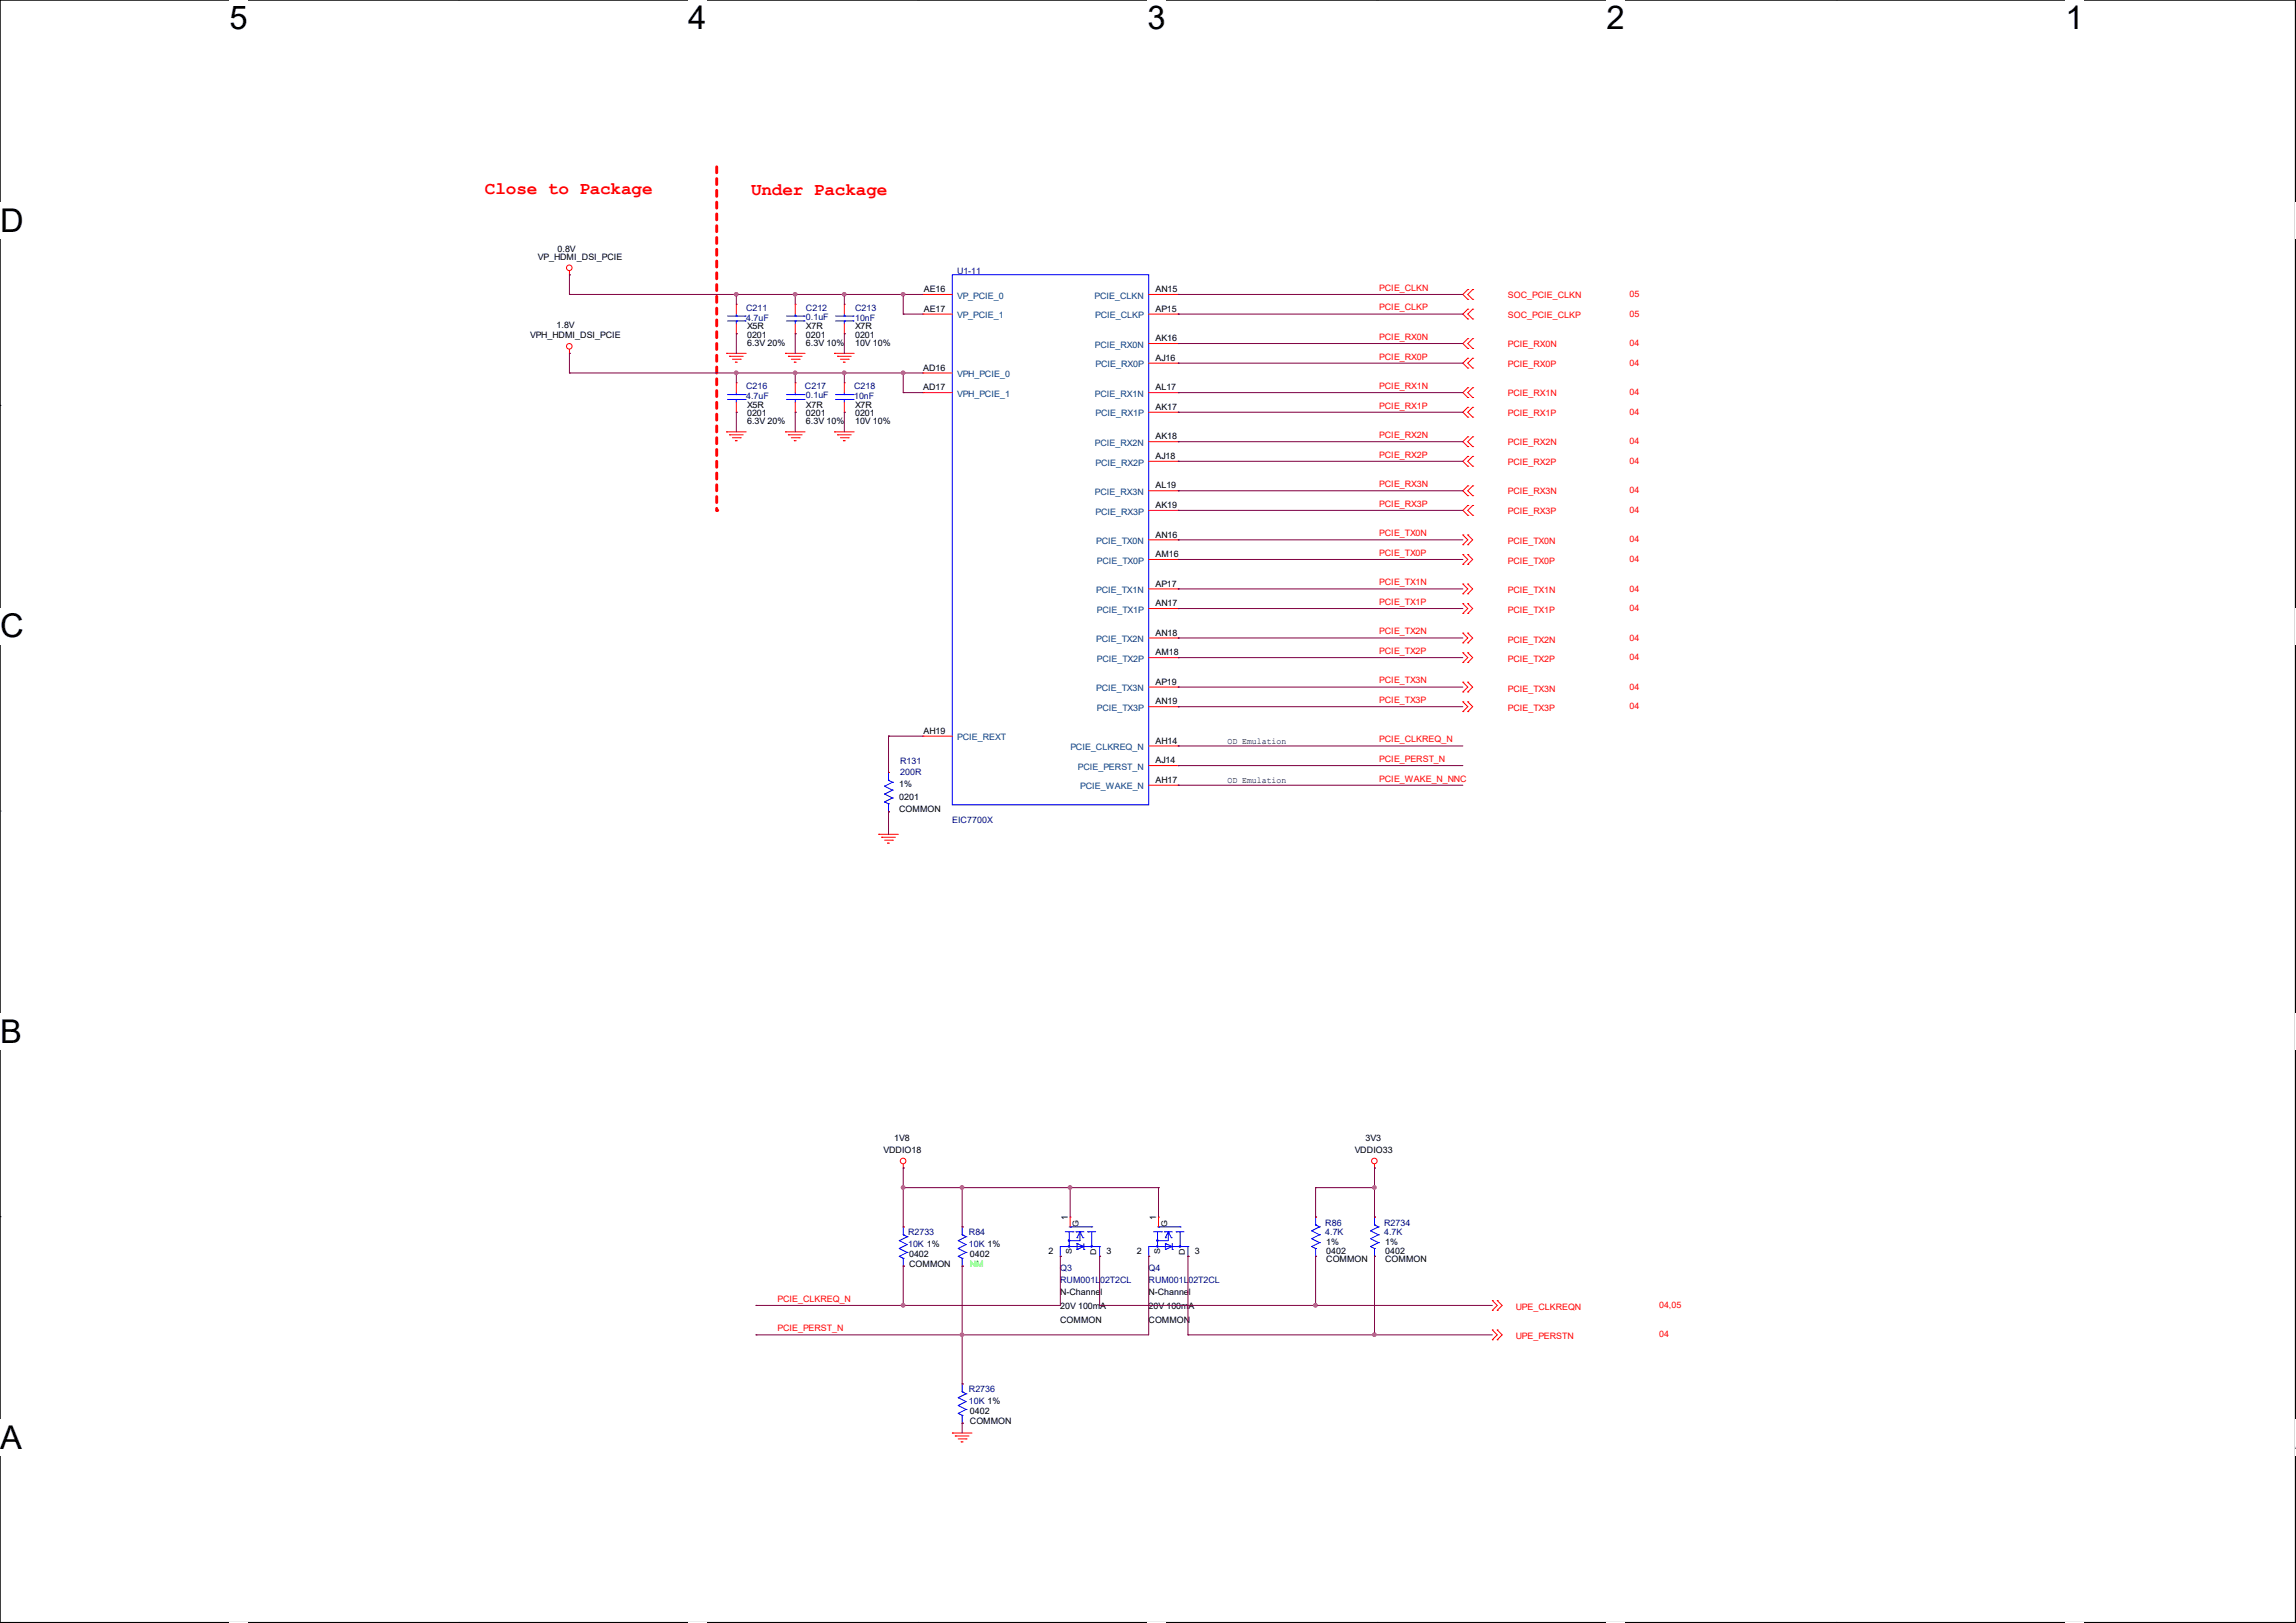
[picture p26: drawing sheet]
<svg xmlns="http://www.w3.org/2000/svg" width="297mm" height="210mm" viewBox="0 0 297 210" stroke-linecap="round" stroke-linejoin="round" font-family="sans-serif">
<defs><g id="words">
<g font-size="4.2">
<text x="29.7" y="3.8">5</text>
<text x="89" y="3.8">4</text>
<text x="148.4" y="3.8">3</text>
<text x="207.8" y="3.8">2</text>
<text x="267.2" y="3.8">1</text>
<text x="0" y="30">D</text>
<text x="0" y="82.5">C</text>
<text x="0" y="135">B</text>
<text x="0" y="187.5">A</text>
<text x="296.9" y="187.5">A</text>
</g>
<g font-size="2.3" fill="#f00">
<text x="62.7" y="25.1">Close to Package</text>
<text x="97.2" y="25.2">Under Package</text>
</g>
<g font-size="1.1">
<text x="69.6" y="33.6">VP_HDMI_DSI_PCIE</text>
<text x="72.1" y="32.6">0.8V</text>
<text x="119.5" y="37.8">AE16</text>
<text x="119.5" y="40.3">AE17</text>
<text x="149.5" y="37.8">AN15</text>
<text x="149.5" y="40.3">AP15</text>
<text x="68.6" y="43.8">VPH_HDMI_DSI_PCIE</text>
<text x="72" y="42.5">1.8V</text>
<text x="96.6" y="42.6">X5R</text>
<text x="96.6" y="43.8">0201</text>
<text x="96.6" y="44.8">6.3V 20%</text>
<text x="104.3" y="42.6">X7R</text>
<text x="104.3" y="43.8">0201</text>
<text x="104.3" y="44.8">6.3V 10%</text>
<text x="110.6" y="42.6">X7R</text>
<text x="110.6" y="43.8">0201</text>
<text x="110.6" y="44.8">10V 10%</text>
<text x="119.4" y="48">AD16</text>
<text x="149.5" y="44.2">AK16</text>
<text x="149.5" y="46.7">AJ16</text>
<text x="96.6" y="52.8">X5R</text>
<text x="96.6" y="53.8">0201</text>
<text x="104.3" y="52.8">X7R</text>
<text x="104.3" y="53.8">0201</text>
<text x="110.6" y="52.8">X7R</text>
<text x="110.6" y="53.8">0201</text>
<text x="119.4" y="50.5">AD17</text>
<text x="149.5" y="50.5">AL17</text>
<text x="149.5" y="53">AK17</text>
<text x="96.6" y="54.8">6.3V 20%</text>
<text x="104.3" y="54.8">6.3V 10%</text>
<text x="110.6" y="54.8">10V 10%</text>
<text x="149.5" y="56.9">AK18</text>
<text x="149.5" y="59.4">AJ18</text>
<text x="149.5" y="63.2">AL19</text>
<text x="149.5" y="65.7">AK19</text>
<text x="149.5" y="69.6">AN16</text>
<text x="149.5" y="72.1">AM16</text>
<text x="149.5" y="75.9">AP17</text>
<text x="149.5" y="78.4">AN17</text>
<text x="149.5" y="82.3">AN18</text>
<text x="149.5" y="84.8">AM18</text>
<text x="149.5" y="88.6">AP19</text>
<text x="119.5" y="95">AH19</text>
<text x="149.5" y="91.1">AN19</text>
<text x="116.3" y="101.8">1%</text>
<text x="149.5" y="96.2">AH14</text>
<text x="149.5" y="98.8">AJ14</text>
<text x="149.5" y="101.3">AH17</text>
<text x="158.8" y="101.3">OD Emulation</text>
<text x="158.8" y="96.2">OD Emulation</text>
<text x="116.3" y="103.5">0201</text>
<text x="116.3" y="105.1">COMMON</text>
<text x="114.3" y="149.2">VDDIO18</text>
<text x="115.7" y="147.7">1V8</text>
<text x="175.2" y="149.2">VDDIO33</text>
<text x="176.6" y="147.7">3V3</text>
<text x="138.1" y="157.9" transform="rotate(-90 138.1 157.9)">1</text>
<text x="149.6" y="157.9" transform="rotate(-90 149.6 157.9)">1</text>
<text x="171.6" y="161.1">1%</text>
<text x="179.2" y="161.1">1%</text>
<text x="117.6" y="162.6">0402</text>
<text x="117.6" y="163.9">COMMON</text>
<text x="125.5" y="162.6">0402</text>
<text x="135.6" y="162.3">2</text>
<text x="137.1" y="167.6">N-Channel</text>
<text x="143.1" y="162.3">3</text>
<text x="147.1" y="162.3">2</text>
<text x="148.6" y="167.6">N-Channel</text>
<text x="154.5" y="162.3">3</text>
<text x="171.6" y="162.3">0402</text>
<text x="171.6" y="163.3">COMMON</text>
<text x="179.2" y="162.3">0402</text>
<text x="179.2" y="163.3">COMMON</text>
<text x="137.1" y="169.4">20V 100mA</text>
<text x="137.1" y="171.2">COMMON</text>
<text x="148.6" y="169.4">20V 100mA</text>
<text x="148.6" y="171.2">COMMON</text>
<text x="125.5" y="183">0402</text>
<text x="125.5" y="184.2">COMMON</text>
</g>
<g font-size="1.1" fill="#000080">
<text x="123.8" y="35.4">U1-11</text>
<text x="96.5" y="40.2">C211</text>
<text x="96.5" y="41.5">4.7uF</text>
<text x="104.3" y="40.2">C212</text>
<text x="104.3" y="41.4">0.1uF</text>
<text x="110.6" y="40.2">C213</text>
<text x="110.6" y="41.5">10nF</text>
<text x="96.5" y="50.4">C216</text>
<text x="96.5" y="51.6">4.7uF</text>
<text x="104.1" y="50.4">C217</text>
<text x="104.3" y="51.5">0.1uF</text>
<text x="110.5" y="50.4">C218</text>
<text x="110.5" y="51.6">10nF</text>
<text x="116.4" y="98.9">R131</text>
<text x="116.4" y="100.3">200R</text>
<text x="123.2" y="106.5">EIC7700X</text>
<text x="117.5" y="159.9">R2733</text>
<text x="117.5" y="161.4">10K 1%</text>
<text x="125.3" y="159.9">R84</text>
<text x="125.3" y="161.4">10K 1%</text>
<text x="171.4" y="158.6">R86</text>
<text x="171.4" y="159.9">4.7K</text>
<text x="179.1" y="158.6">R2734</text>
<text x="179.1" y="159.9">4.7K</text>
<text x="137.1" y="164.4">Q3</text>
<text x="137.1" y="165.9">RUM001L02T2CL</text>
<text x="148.6" y="164.4">Q4</text>
<text x="148.6" y="165.9">RUM001L02T2CL</text>
<text x="125.3" y="180.2">R2736</text>
<text x="125.3" y="181.7">10K 1%</text>
</g>
<g font-size="1.1" fill="#004080">
<text x="123.8" y="38.7">VP_PCIE_0</text>
<text x="123.8" y="41.2">VP_PCIE_1</text>
<text x="141.6" y="38.7">PCIE_CLKN</text>
<text x="141.7" y="41.2">PCIE_CLKP</text>
<text x="141.6" y="45">PCIE_RX0N</text>
<text x="141.7" y="47.5">PCIE_RX0P</text>
<text x="123.8" y="48.8">VPH_PCIE_0</text>
<text x="123.8" y="51.4">VPH_PCIE_1</text>
<text x="141.6" y="51.4">PCIE_RX1N</text>
<text x="141.7" y="53.9">PCIE_RX1P</text>
<text x="141.6" y="57.7">PCIE_RX2N</text>
<text x="141.6" y="64.1">PCIE_RX3N</text>
<text x="141.7" y="60.2">PCIE_RX2P</text>
<text x="141.7" y="66.6">PCIE_RX3P</text>
<text x="141.8" y="70.4">PCIE_TX0N</text>
<text x="141.8" y="76.8">PCIE_TX1N</text>
<text x="141.9" y="72.9">PCIE_TX0P</text>
<text x="141.8" y="83.1">PCIE_TX2N</text>
<text x="141.9" y="79.3">PCIE_TX1P</text>
<text x="141.8" y="89.5">PCIE_TX3N</text>
<text x="141.9" y="85.6">PCIE_TX2P</text>
<text x="123.8" y="95.8">PCIE_REXT</text>
<text x="141.9" y="92">PCIE_TX3P</text>
<text x="138.5" y="97.1">PCIE_CLKREQ_N</text>
<text x="139.4" y="99.6">PCIE_PERST_N</text>
<text x="139.7" y="102.2">PCIE_WAKE_N</text>
</g>
<g font-size="1.1" fill="#f00">
<text x="178.4" y="37.6">PCIE_CLKN</text>
<text x="178.4" y="40.2">PCIE_CLKP</text>
<text x="195.1" y="38.6">SOC_PCIE_CLKN</text>
<text x="195.1" y="41.1">SOC_PCIE_CLKP</text>
<text x="210.8" y="38.4">05</text>
<text x="210.8" y="41">05</text>
<text x="178.4" y="44">PCIE_RX0N</text>
<text x="178.4" y="46.5">PCIE_RX0P</text>
<text x="195.1" y="44.9">PCIE_RX0N</text>
<text x="195.1" y="47.5">PCIE_RX0P</text>
<text x="210.8" y="44.8">04</text>
<text x="210.8" y="47.3">04</text>
<text x="178.4" y="50.3">PCIE_RX1N</text>
<text x="178.4" y="52.9">PCIE_RX1P</text>
<text x="195.1" y="51.3">PCIE_RX1N</text>
<text x="195.1" y="53.8">PCIE_RX1P</text>
<text x="210.8" y="51.1">04</text>
<text x="210.8" y="53.7">04</text>
<text x="178.4" y="56.7">PCIE_RX2N</text>
<text x="178.4" y="59.2">PCIE_RX2P</text>
<text x="195.1" y="57.6">PCIE_RX2N</text>
<text x="210.8" y="57.5">04</text>
<text x="178.4" y="63">PCIE_RX3N</text>
<text x="178.4" y="65.6">PCIE_RX3P</text>
<text x="195.1" y="60.2">PCIE_RX2P</text>
<text x="195.1" y="64">PCIE_RX3N</text>
<text x="210.8" y="60">04</text>
<text x="210.8" y="63.8">04</text>
<text x="178.4" y="69.4">PCIE_TX0N</text>
<text x="178.4" y="71.9">PCIE_TX0P</text>
<text x="195.1" y="66.5">PCIE_RX3P</text>
<text x="195.1" y="70.4">PCIE_TX0N</text>
<text x="210.8" y="66.4">04</text>
<text x="210.8" y="70.2">04</text>
<text x="178.4" y="75.7">PCIE_TX1N</text>
<text x="195.1" y="73">PCIE_TX0P</text>
<text x="195.1" y="76.8">PCIE_TX1N</text>
<text x="210.8" y="72.7">04</text>
<text x="210.8" y="76.5">04</text>
<text x="178.4" y="78.3">PCIE_TX1P</text>
<text x="178.4" y="82.1">PCIE_TX2N</text>
<text x="195.1" y="79.3">PCIE_TX1P</text>
<text x="195.1" y="83.1">PCIE_TX2N</text>
<text x="210.8" y="79.1">04</text>
<text x="210.8" y="82.9">04</text>
<text x="178.4" y="84.6">PCIE_TX2P</text>
<text x="178.4" y="88.4">PCIE_TX3N</text>
<text x="195.1" y="85.7">PCIE_TX2P</text>
<text x="195.1" y="89.5">PCIE_TX3N</text>
<text x="210.8" y="85.4">04</text>
<text x="210.8" y="89.2">04</text>
<text x="178.4" y="91">PCIE_TX3P</text>
<text x="195.1" y="92">PCIE_TX3P</text>
<text x="210.8" y="91.8">04</text>
<text x="178.4" y="96.1">PCIE_CLKREQ_N</text>
<text x="178.4" y="98.6">PCIE_PERST_N</text>
<text x="178.4" y="101.1">PCIE_WAKE_N_NNC</text>
<text x="100.6" y="168.4">PCIE_CLKREQ_N</text>
<text x="100.6" y="172.3">PCIE_PERST_N</text>
<text x="196.1" y="173.3">UPE_PERSTN</text>
<text x="196.1" y="169.5">UPE_CLKREQN</text>
<text x="214.6" y="173.1">04</text>
<text x="214.6" y="169.2">04,05</text>
</g>
<text font-size="1.1" fill="#0f0" x="125.5" y="163.9">NM</text>
<g font-size="1">
<text x="139.5" y="158.8" transform="rotate(-90 139.5 158.8)">G</text>
<text x="151" y="158.8" transform="rotate(-90 151 158.8)">G</text>
<text x="138.6" y="162.3" transform="rotate(-90 138.6 162.3)">S</text>
<text x="141.8" y="162.4" transform="rotate(-90 141.8 162.4)">D</text>
<text x="150.1" y="162.3" transform="rotate(-90 150.1 162.3)">S</text>
<text x="153.2" y="162.4" transform="rotate(-90 153.2 162.4)">D</text>
</g>
</g></defs>
<path d="M0 0h296.9v209.9h-296.9z" fill="none" stroke="#000" stroke-width=".13"/>
<g fill="#fff">
<path d="M29.7 0h2.3v4.7h-2.3z"/>
<path d="M29.7 209.9h2.3v.1h-2.3z"/>
</g>
<path d="M59.4 0h.1M59.4 209.9h.1" fill="none" stroke="#000" stroke-width=".13"/>
<g fill="#fff">
<path d="M89 0h2.4v4.7h-2.4z"/>
<path d="M89 209.9h2.4v.1h-2.4z"/>
</g>
<path d="M118.7 0h.1M118.7 209.9h.1" fill="none" stroke="#000" stroke-width=".13"/>
<g fill="#fff">
<path d="M148.4 0h2.4v4.7h-2.4z"/>
<path d="M148.4 209.9h2.4v.1h-2.4z"/>
</g>
<path d="M178.1 0h.1M178.1 209.9h.1" fill="none" stroke="#000" stroke-width=".13"/>
<g fill="#fff">
<path d="M207.8 0h2.4v4.7h-2.4z"/>
<path d="M207.8 209.9h2.4v.1h-2.4z"/>
</g>
<path d="M237.5 0h.1M237.5 209.9h.1" fill="none" stroke="#000" stroke-width=".13"/>
<g fill="#fff">
<path d="M267.2 0h2.4v4.7h-2.4z"/>
<path d="M267.2 209.9h2.4v.1h-2.4z"/>
<path d="M0 26.2h3v4.7h-3z"/>
<path d="M296.9 26.2h.1v4.7h-.1z"/>
<path d="M0 78.7h3v4.7h-3z"/>
<path d="M296.9 78.7h.1v4.7h-.1z"/>
</g>
<path d="M0 52.5h.1M296.9 52.5h.1" fill="none" stroke="#000" stroke-width=".13"/>
<g fill="#fff">
<path d="M0 131.1h2.8v4.8h-2.8z"/>
<path d="M296.9 131.1h.1v4.8h-.1z"/>
</g>
<path d="M0 104.9h.1M296.9 104.9h.1" fill="none" stroke="#000" stroke-width=".13"/>
<g fill="#fff">
<path d="M-.1 183.6h2.9v4.8h-2.9z"/>
<path d="M296.8 183.6h.2v4.8h-.2z"/>
</g>
<path d="M0 157.4h.1M296.9 157.4h.1" fill="none" stroke="#000" stroke-width=".13"/>
<path d="M92.7 21.6v44.4" fill="none" stroke="#f00" stroke-width=".38" stroke-dasharray=".8 .8"/>
<circle cx="92.7" cy="66" r=".19" fill="#f00" stroke-dasharray=".8 .8"/>
<g fill="none" stroke="#f00" stroke-width=".13">
<path d="M73.7 35.6h.1M73.7 35.1v.5M95.2 39.4h.1M95.2 39.4v1.2M102.9 39.4h.1M102.9 39.4v1.2M109.2 39.4h.1M109.2 39.4v1.2M119.4 38.1h.1M119.4 38.1h3.8M148.6 38.1h3.8M152.4 38.1h.1"/>
<path d="M189.9 37.5h.1M189.9 38.7h.1M189.9 37.5l-.7 .6 .7 .6M190.5 38.7h.1M190.5 37.5h.1M190.5 37.5l-.6 .6 .6 .6M73.7 45.7h.1M73.7 45.2v.5M94 45.7h.1M94 55.9h.1M94 45.7h2.5M94 55.9h2.5"/>
<path d="M94.4 46.1h.1M94.4 56.3h.1M94.4 46.1h1.7M94.4 56.3h1.7M94.7 46.5h1.1M94.7 56.6h1.1M95.1 46.9h.1M95.1 57h.1M95.1 46.9h.3M95.1 57h.3M95.2 49.5h.1M95.2 53.3h.1"/>
<path d="M95.2 43.2h.1M95.2 41.9v1.3M95.2 49.5v1.3M95.2 52.1v1.2M95.8 46.5h.1M95.8 56.6h.1M101.6 45.7h.1M101.6 55.9h.1M101.6 45.7h2.5M101.6 55.9h2.5M102 46.1h.1M102 56.3h.1"/>
<path d="M102 46.1h1.8M102 56.3h1.8M102.4 46.5h1M102.4 56.6h1M102.7 46.9h.1M102.7 57h.1M102.7 46.9h.3M102.7 57h.3M102.9 43.2h.1M102.9 49.5h.1M102.9 53.3h.1M102.9 41.9v1.3"/>
<path d="M102.9 49.5v1.3M102.9 52.1v1.2M103.4 46.5h.1M103.4 56.6h.1M107.9 45.7h.1M107.9 55.9h.1M107.9 45.7h2.6M107.9 55.9h2.6M108.3 46.1h.1M108.3 56.3h.1M108.3 46.1h1.8M108.3 56.3h1.8"/>
<path d="M108.7 46.5h1M108.7 56.6h1M109.1 46.9h.1M109.1 57h.1M109.1 46.9h.2M109.1 57h.2M109.2 43.2h.1M109.2 49.5h.1M109.2 53.3h.1M109.2 41.9v1.3M109.2 49.5v1.3M109.2 52.1v1.2"/>
<path d="M109.7 46.5h.1M109.7 56.6h.1M119.4 40.6h.1M119.4 48.3h.1M119.4 50.8h.1M119.4 40.6h3.8M119.4 48.3h3.8M119.4 50.8h3.8M148.6 40.6h3.8M148.6 50.8h3.8M148.6 44.4h3.8M148.6 47h3.8"/>
<path d="M148.6 53.3h3.8M148.6 57.1h3.8M148.6 59.7h3.8M152.4 40.6h.1M152.4 44.4h.1M152.4 47h.1M152.4 50.8h.1M152.4 53.3h.1M152.4 57.1h.1M152.4 59.7h.1M189.9 40h.1M189.9 41.3h.1"/>
<path d="M189.9 43.8h.1M189.9 45.1h.1M189.9 46.4h.1M189.9 47.6h.1M189.9 50.2h.1M189.9 51.4h.1M189.9 52.7h.1M189.9 54h.1M189.9 56.5h.1M189.9 57.8h.1M189.9 59.1h.1M189.9 40l-.7 .6 .7 .7"/>
<path d="M189.9 43.8l-.7 .6 .7 .7M189.9 46.4l-.7 .6 .7 .6M189.9 50.2l-.7 .6 .7 .6M189.9 52.7l-.7 .6 .7 .7M189.9 56.5l-.7 .6 .7 .7M189.9 59.1l-.7 .6 .7 .6M190.5 41.3h.1M190.5 40h.1M190.5 45.1h.1M190.5 43.8h.1M190.5 47.6h.1M190.5 46.4h.1"/>
<path d="M190.5 51.4h.1M190.5 50.2h.1M190.5 54h.1M190.5 52.7h.1M190.5 57.8h.1M190.5 56.5h.1M190.5 59.1h.1M190.5 40l-.6 .6 .6 .7M190.5 43.8l-.6 .6 .6 .7M190.5 46.4l-.6 .6 .6 .6M190.5 50.2l-.6 .6 .6 .6M190.5 52.7l-.6 .6 .6 .7"/>
<path d="M190.5 56.5l-.6 .6 .6 .7M190.5 59.1l-.6 .6 .6 .6M148.6 63.5h3.8M148.6 66h3.8M148.6 69.8h3.8M148.6 72.4h3.8M148.6 76.2h3.8M148.6 78.7h3.8M152.4 63.5h.1M152.4 66h.1M152.4 69.8h.1M152.4 72.4h.1"/>
<path d="M152.4 76.2h.1M152.4 78.7h.1M189.2 70.5h.1M189.2 69.2h.1M189.2 73h.1M189.2 71.8h.1M189.2 76.8h.1M189.2 75.6h.1M189.2 79.4h.1M189.2 78.1h.1M189.2 69.2l.7 .6-.7 .7M189.2 71.8l.7 .6-.7 .6"/>
<path d="M189.2 75.6l.7 .6-.7 .6M189.2 78.1l.7 .6-.7 .7M189.9 60.3h.1M189.9 62.9h.1M189.9 64.1h.1M189.9 65.4h.1M189.9 66.7h.1M189.9 70.5h.1M189.9 69.2h.1M189.9 73h.1M189.9 71.8h.1M189.9 76.8h.1"/>
<path d="M189.9 75.6h.1M189.9 79.4h.1M189.9 78.1h.1M189.9 62.9l-.7 .6 .7 .6M189.9 65.4l-.7 .6 .7 .7M189.9 69.2l.6 .6-.6 .7M189.9 71.8l.6 .6-.6 .6M189.9 75.6l.6 .6-.6 .6M189.9 78.1l.6 .6-.6 .7M190.5 60.3h.1M190.5 64.1h.1M190.5 62.9h.1"/>
<path d="M190.5 66.7h.1M190.5 65.4h.1M190.5 62.9l-.6 .6 .6 .6M190.5 65.4l-.6 .6 .6 .7M114.9 99.9h.1M119.4 95.2h.1M119.4 95.2h3.8M148.6 82.5h3.8M148.6 85.1h3.8M148.6 88.9h3.8M148.6 91.4h3.8M148.6 96.5h3.8"/>
<path d="M148.6 99.1h3.8M152.4 82.5h.1M152.4 85.1h.1M152.4 88.9h.1M152.4 91.4h.1M152.4 96.5h.1M152.4 99.1h.1M189.2 83.2h.1M189.2 81.9h.1M189.2 85.7h.1M189.2 84.5h.1M189.2 89.5h.1"/>
<path d="M189.2 88.3h.1M189.2 92.1h.1M189.2 90.8h.1M189.2 81.9l.7 .6-.7 .7M189.2 84.5l.7 .6-.7 .6M189.2 88.3l.7 .6-.7 .6M189.2 90.8l.7 .6-.7 .7M189.9 83.2h.1M189.9 81.9h.1M189.9 85.7h.1M189.9 84.5h.1M189.9 89.5h.1"/>
<path d="M189.9 88.3h.1M189.9 92.1h.1M189.9 90.8h.1M189.9 81.9l.6 .6-.6 .7M189.9 84.5l.6 .6-.6 .6M189.9 88.3l.6 .6-.6 .6M189.9 90.8l.6 .6-.6 .7M113.7 107.9h.1M113.7 107.9h2.5M114 108.3h.1M114 108.3h1.8M114.4 108.7h1"/>
<path d="M114.8 109.1h.1M114.8 109.1h.3M114.9 105h.1M115.4 108.7h.1M148.6 101.6h3.8M152.4 101.6h.1M116.8 151.1h.1M116.8 158.7h.1M116.8 150.6v.5M124.5 158.7h.1M138.4 157.5h.1M138.4 157.5v1.2"/>
<path d="M149.9 157.5h.1M149.9 157.5v1.2M170.2 157.5h.1M177.8 151.1h.1M177.8 157.5h.1M177.8 150.6v.5M116.8 163.8h.1M124.5 179.1h.1M124.5 163.8h.1M137.2 162.6h.1M142.2 162.6h.1M148.6 162.6h.1"/>
<path d="M153.7 162.6h.1M170.2 162.6h.1M177.8 162.6h.1M193 173.4h.1M193 172.1h.1M193 169.5h.1M193 168.3h.1M193 172.1l.7 .6-.7 .7M193 168.3l.7 .6-.7 .6M193.7 173.4h.1M193.7 172.1h.1M193.7 169.5h.1"/>
<path d="M193.7 168.3h.1M193.7 172.1l.6 .6-.6 .7M193.7 168.3l.6 .6-.6 .6M123.2 185.4h.1M123.2 185.4h2.5M123.6 185.8h.1M123.6 185.8h1.7M124 186.2h1M124.3 186.6h.1M124.3 186.6h.3M124.5 184.1h.1M125 186.2h.1"/>
<circle cx="73.6" cy="34.6" r=".36"/>
<circle cx="73.6" cy="44.8" r=".36"/>
<circle cx="116.8" cy="150.2" r=".36"/>
<circle cx="177.8" cy="150.2" r=".36"/>
</g>
<g fill="none" stroke="#00f" stroke-width=".13">
<path d="M123.2 35.6h25.4v68.5h-25.4zM94.1 41.5h2.3M94.1 40.9h2.3M94.1 51.7h2.3M94.1 51.1h2.3M95.2 51.1h.1M95.2 51.7h.1M95.2 40.9h.1M95.2 41.5h.1M95.2 40.6v.3M95.2 41.5v.4M95.2 50.8v.3"/>
<path d="M95.2 51.7v.4M96.4 51.7h.1M96.4 51.1h.1M96.4 41.5h.1M96.4 40.9h.1M101.7 41.5h2.3M101.7 40.9h2.3M101.7 51.7h2.3M101.7 51.1h2.3M102.9 40.9h.1M102.9 41.5h.1M102.9 51.1h.1"/>
<path d="M102.9 51.7h.1M102.9 40.6v.3M102.9 41.5v.4M102.9 50.8v.3M102.9 51.7v.4M104 41.5h.1M104 40.9h.1M104 51.7h.1M104 51.1h.1M108.1 41.5h2.3M108.1 40.9h2.3M108.1 51.7h2.3"/>
<path d="M108.1 51.1h2.3M109.2 40.9h.1M109.2 41.5h.1M109.2 51.1h.1M109.2 51.7h.1M109.2 40.6v.3M109.2 41.5v.4M109.2 50.8v.3M109.2 51.7v.4M110.4 41.5h.1M110.4 40.9h.1M110.4 51.7h.1"/>
<path d="M110.4 51.1h.1M114.9 99.9h.1M114.9 99.9v1.1M114.4 103.8h.1M114.4 101.7h.1M114.4 103.8l.5 .2M114.4 101.7l1 .5M114.9 104h.1M114.9 101h.1M114.9 105h.1M114.9 101l.5 .2M114.9 104v1"/>
<path d="M115.4 103.3h.1M115.4 102.2h.1M115.4 101.2h.1M115.4 102.2l-1 .5 1 .6M115.4 103.3l-1 .5M115.4 101.2l-1 .5M116.8 159.8h.1M116.8 158.7h.1M116.8 159.8l.5 .2M116.8 158.7v1.1M124.5 159.8h.1M124.5 158.7h.1"/>
<path d="M124.5 158.7v1.1M124.5 159.8l.5 .2M137.8 159.4h1M138.3 159.4v1.9M138.3 158.7h2.9M138.4 158.7h.1M138.8 159.4h.1M139.2 159.4h.1M139.2 159.4h1M139.7 159.4h.1M139.7 159.4v1.1h-1.4M139.7 159.4l-.4 .7"/>
<path d="M139.7 159.4l.4 .7M140.7 159.4h.1M140.7 159.4h1M141.2 158.7h.1M141.2 159.4v1.9M149.2 159.4h1M149.7 158.7h3M149.7 159.4v1.9M149.9 158.7h.1M150.2 159.4h.1M150.6 159.4h.1M150.6 159.4h1"/>
<path d="M151.1 159.4h.1M151.1 159.4v1.1h-1.4M151.1 159.4l-.4 .7M151.1 159.4l.4 .7M152.1 159.4h.1M152.1 159.4h1.1M152.7 158.7h.1M152.7 159.4v1.9M169.7 159.3h.1M169.7 159.3l1 .5M170.2 158.5h.1M170.2 157.5h.1"/>
<path d="M170.2 158.5l.5 .2M170.2 157.5v1M170.7 159.8h.1M170.7 158.7h.1M170.7 159.8l-1 .5 1 .5M170.7 158.7l-1 .6M177.3 159.3h.1M177.3 159.3l1 .5M177.8 158.5h.1M177.8 157.5h.1M177.8 158.5l.5 .2M177.8 157.5v1"/>
<path d="M178.3 159.8h.1M178.3 158.7h.1M178.3 159.8l-1 .5 1 .5M178.3 158.7l-1 .6M116.3 160.5h.1M116.3 161.5h.1M116.3 162.6h.1M116.3 160.5l1 .5-1 .5M116.3 162.6l.5 .2M116.3 161.5l1 .6M116.8 162.8h.1M116.8 163.8h.1"/>
<path d="M116.8 162.8v1M117.3 160h.1M117.3 162.1h.1M117.3 160l-1 .5M117.3 162.1l-1 .5M124 160.5h.1M124 161.5h.1M124 162.6h.1M124 160.5l1 .5-1 .5M124 162.6l.5 .2M124 161.5l1 .6M124.5 179.1h.1"/>
<path d="M124.5 162.8h.1M124.5 163.8h.1M124.5 162.8v1M124.5 179.1v1M125 160h.1M125 162.1h.1M125 160l-1 .5M125 162.1l-1 .5M137.2 162.6h.1M138.3 161.3h.1M138.3 160.5h.1M139.3 160.9h.1"/>
<path d="M139.3 161.7h.1M139.3 160.1h.1M139.3 160.9l.9 .4M139.3 160.9v.8M140.1 160.1h.1M140.2 161.7h.1M140.2 161.3h.1M140.2 160.9v.8M140.2 161.3l-.9 .4M141.2 161.3h.1M142.2 162.6h.1M142.2 161.3h.1"/>
<path d="M142.2 161.3v1.3M142.2 161.3h-5v1.3M148.6 162.6h.1M149.7 161.3h.1M149.7 160.5h.1M150.7 160.9h.1M150.7 161.7h.1M150.7 160.1h.1M150.7 160.9l.9 .4M150.7 160.9v.8M151.5 160.1h.1M151.6 161.7h.1"/>
<path d="M151.6 161.3h.1M151.6 160.9v.8M151.6 161.3l-.9 .4M152.7 161.3h.1M153.7 162.6h.1M153.7 161.3h.1M153.7 161.3h-5.1v1.3M153.7 161.3v1.3M169.7 161.3h.1M169.7 161.3l.5 .2M170.2 161.5h.1M170.2 162.6h.1"/>
<path d="M170.2 161.5v1.1M170.7 160.8h.1M170.7 160.8l-1 .5M177.3 161.3h.1M177.3 161.3l.5 .2M177.8 161.5h.1M177.8 162.6h.1M177.8 161.5v1.1M178.3 160.8h.1M178.3 160.8l-1 .5M124 180.8h.1M124 181.9h.1"/>
<path d="M124 182.9h.1M124 180.8l1 .6-1 .5M124 182.9l.5 .2M124 181.9l1 .5M124.5 180.1h.1M124.5 183.1h.1M124.5 184.1h.1M124.5 180.1l.5 .2M124.5 183.1v1M125 180.3h.1M125 182.4h.1M125 180.3l-1 .5"/>
<path d="M125 182.4l-1 .5"/>
<circle cx="138.3" cy="160.5" r=".11"/>
<circle cx="138.3" cy="161.3" r=".11"/>
<circle cx="141.2" cy="161.3" r=".11"/>
<circle cx="149.7" cy="161.3" r=".11"/>
<circle cx="149.7" cy="160.5" r=".11"/>
<circle cx="152.6" cy="161.3" r=".11"/>
</g>
<g fill="none" stroke="#800040" stroke-width=".13">
<path d="M73.7 35.6h.1M73.7 38.1h.1M73.7 35.6v2.5M73.7 38.1h45.7M95.2 38.1h.1M95.2 38.1v1.3M102.9 38.1h.1M102.9 38.1v1.3M109.2 38.1h.1M109.2 38.1v1.3M116.8 38.1h.1M116.8 38.1v2.5"/>
<path d="M152.4 38.1h.1M152.4 38.1h36.8M73.7 45.7h.1M73.7 48.3h.1M73.7 45.7v2.6M73.7 48.3h45.7M95.2 43.2h.1M95.2 48.3h.1M95.2 53.3h.1M95.2 43.2v2.5M95.2 48.3v1.2M95.2 53.3v2.6"/>
<path d="M102.9 43.2h.1M102.9 48.3h.1M102.9 53.3h.1M102.9 43.2v2.5M102.9 48.3v1.2M102.9 53.3v2.6M109.2 43.2h.1M109.2 48.3h.1M109.2 53.3h.1M109.2 43.2v2.5M109.2 48.3v1.2M109.2 53.3v2.6"/>
<path d="M116.8 40.6h.1M116.8 48.3h.1M116.8 50.8h.1M116.8 48.3v2.5M116.8 40.6h2.6M116.8 50.8h2.6M152.4 40.6h.1M152.4 44.4h.1M152.4 47h.1M152.4 50.8h.1M152.4 53.3h.1M152.4 57.1h.1"/>
<path d="M152.4 59.7h.1M152.4 40.6h36.8M152.4 44.4h36.8M152.4 47h36.8M152.4 50.8h36.8M152.4 53.3h36.8M152.4 57.1h36.8M152.4 59.7h36.8M152.4 63.5h.1M152.4 66h.1M152.4 69.8h.1M152.4 72.4h.1"/>
<path d="M152.4 76.2h.1M152.4 78.7h.1M152.4 63.5h36.8M152.4 66h36.8M152.4 69.8h36.8M152.4 72.4h36.8M152.4 76.2h36.8M152.4 78.7h36.8M114.9 95.2h.1M114.9 95.2h4.5M114.9 95.2v4.7M152.4 82.5h.1"/>
<path d="M152.4 85.1h.1M152.4 88.9h.1M152.4 91.4h.1M152.4 96.5h.1M152.4 99.1h.1M152.4 82.5h36.8M152.4 85.1h36.8M152.4 88.9h36.8M152.4 91.4h36.8M152.4 96.5h36.8M152.4 99.1h36.8M114.9 105h.1"/>
<path d="M114.9 105v2.9M152.4 101.6h.1M152.4 101.6h36.8M116.8 151.1h.1M116.8 153.7h.1M116.8 151.1v7.6M116.8 153.7h33.1M124.5 153.7h.1M124.5 153.7v5M138.4 153.7h.1M138.4 153.7v3.8M149.9 153.7h.1"/>
<path d="M149.9 153.7v3.8M170.2 153.7h.1M170.2 153.7h7.6M170.2 153.7v3.8M177.8 151.1h.1M177.8 153.7h.1M177.8 151.1v6.4M97.8 168.9h.1M97.8 172.7h.1M116.8 163.8h.1M116.8 168.9h.1M116.8 163.8v5.1"/>
<path d="M124.5 163.8h.1M124.5 172.7h.1M124.5 163.8v15.3M137.2 162.6h.1M137.2 162.6v6.3h-39.4M142.2 162.6h.1M142.2 168.9h.1M142.2 162.6v6.3M142.2 168.9h50.8M148.6 162.6h.1M148.6 162.6v10.1h-50.8M153.7 162.6h.1"/>
<path d="M153.7 172.7h.1M153.7 162.6v10.1M153.7 172.7h39.3M170.2 162.6h.1M170.2 168.9h.1M170.2 162.6v6.3M177.8 162.6h.1M177.8 172.7h.1M177.8 162.6v10.1M124.5 184.1h.1M124.5 184.1v1.3"/>
</g>
<g fill="#f0f" stroke="#f0f" stroke-width=".13">
<circle cx="95.2" cy="38.1" r=".23"/>
<circle cx="102.8" cy="38.1" r=".23"/>
<circle cx="116.8" cy="38.1" r=".23"/>
<circle cx="109.2" cy="38.1" r=".23"/>
<circle cx="95.2" cy="48.2" r=".23"/>
<circle cx="102.8" cy="48.2" r=".23"/>
<circle cx="116.8" cy="48.2" r=".23"/>
<circle cx="109.2" cy="48.2" r=".23"/>
<circle cx="116.8" cy="153.6" r=".23"/>
<circle cx="124.4" cy="153.6" r=".23"/>
<circle cx="138.4" cy="153.6" r=".23"/>
<circle cx="177.8" cy="153.6" r=".23"/>
<circle cx="116.8" cy="168.9" r=".23"/>
<circle cx="170.2" cy="168.9" r=".23"/>
<circle cx="124.4" cy="172.7" r=".23"/>
<circle cx="177.8" cy="172.7" r=".23"/>
</g>
<use href="#words"/>
</svg>
